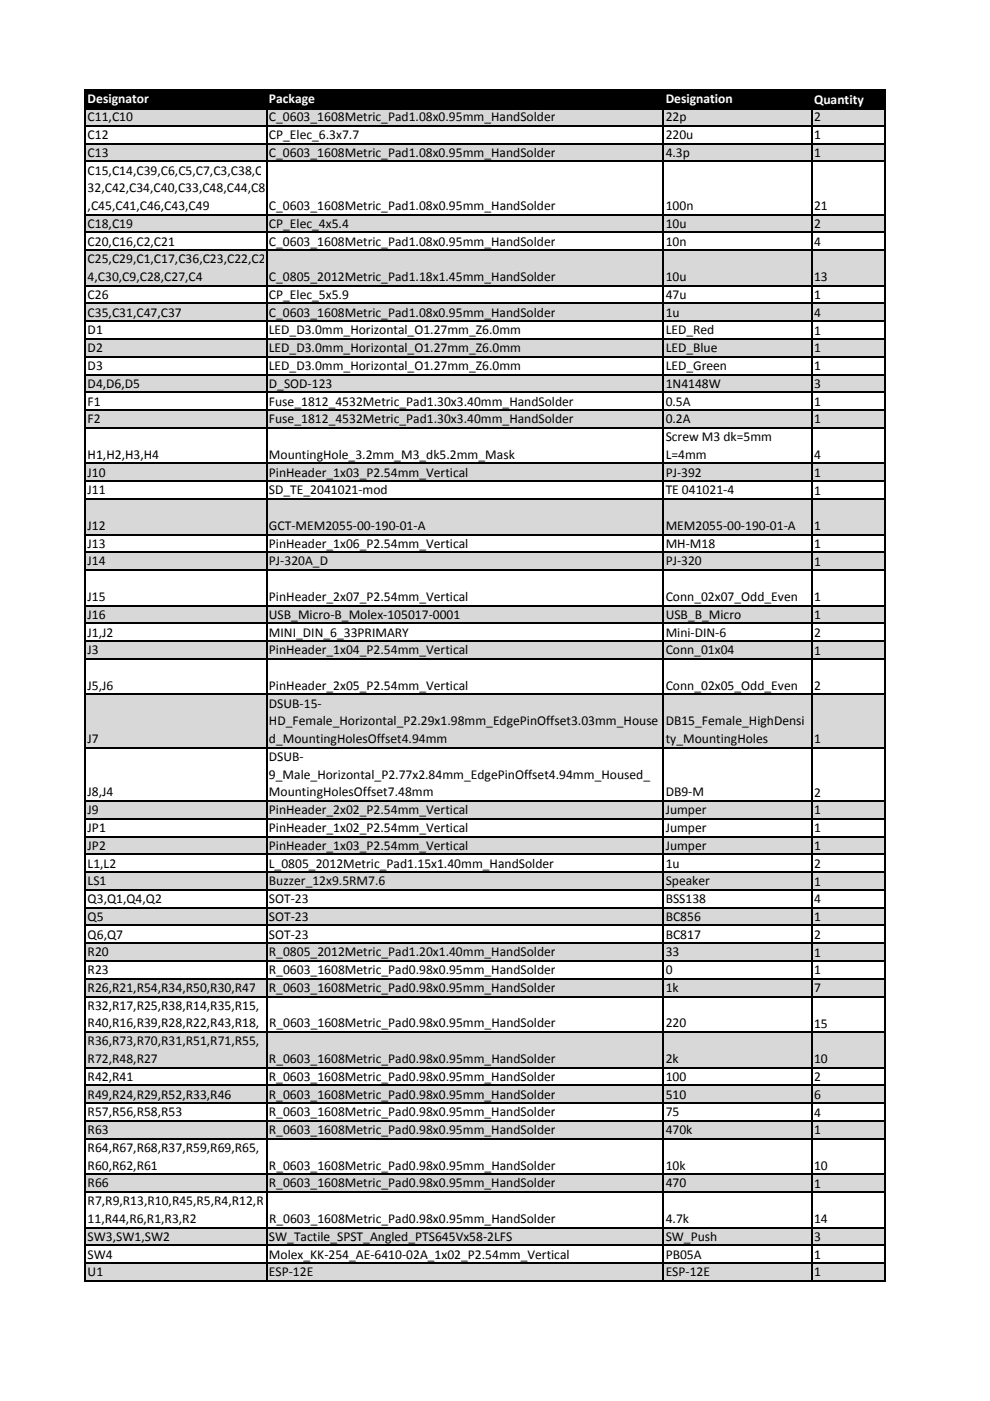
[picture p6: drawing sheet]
<svg xmlns="http://www.w3.org/2000/svg" width="210mm" height="297mm" viewBox="0 0 210 297" stroke-linecap="round" stroke-linejoin="round" font-family="sans-serif">
<defs><g id="words">
<g font-size="2.9" fill="#fff">
<text x="18.6" y="21.9">Designator</text>
<text x="57" y="21.9">Package</text>
<text x="141.1" y="21.9">Designation</text>
<text x="172.6" y="22">Quantity</text>
</g>
<g font-size="2.9">
<text x="18.6" y="25.7">C11,C10</text>
<text x="18.6" y="29.5">C12</text>
<text x="57" y="25.7">C_0603_1608Metric_Pad1.08x0.95mm_HandSolder</text>
<text x="57" y="29.5">CP_Elec_6.3x7.7</text>
<text x="141.1" y="25.7">22p</text>
<text x="141.1" y="29.5">220u</text>
<text x="172.6" y="25.7">2</text>
<text x="172.6" y="29.5">1</text>
<text x="18.6" y="33.2">C13</text>
<text x="57" y="33.2">C_0603_1608Metric_Pad1.08x0.95mm_HandSolder</text>
<text x="141.1" y="33.2">4.3p</text>
<text x="172.6" y="33.3">1</text>
<text x="18.6" y="37">C15,C14,C39,C6,C5,C7,C3,C38,C</text>
<text x="18.6" y="40.8">32,C42,C34,C40,C33,C48,C44,C8</text>
<text x="18.6" y="44.5">,C45,C41,C46,C43,C49</text>
<text x="57" y="44.5">C_0603_1608Metric_Pad1.08x0.95mm_HandSolder</text>
<text x="141.1" y="44.5">100n</text>
<text x="172.6" y="44.6">21</text>
<text x="18.6" y="48.3">C18,C19</text>
<text x="18.6" y="52.1">C20,C16,C2,C21</text>
<text x="57" y="48.3">CP_Elec_4x5.4</text>
<text x="57" y="52.1">C_0603_1608Metric_Pad1.08x0.95mm_HandSolder</text>
<text x="141.1" y="48.3">10u</text>
<text x="141.1" y="52.1">10n</text>
<text x="172.6" y="48.3">2</text>
<text x="172.6" y="52.1">4</text>
<text x="18.6" y="55.8">C25,C29,C1,C17,C36,C23,C22,C2</text>
<text x="18.6" y="59.6">4,C30,C9,C28,C27,C4</text>
<text x="57" y="59.6">C_0805_2012Metric_Pad1.18x1.45mm_HandSolder</text>
<text x="141.1" y="59.6">10u</text>
<text x="172.6" y="59.6">13</text>
<text x="18.6" y="63.4">C26</text>
<text x="57" y="63.4">CP_Elec_5x5.9</text>
<text x="141.1" y="63.4">47u</text>
<text x="172.6" y="63.4">1</text>
<text x="18.6" y="67.1">C35,C31,C47,C37</text>
<text x="18.6" y="70.9">D1</text>
<text x="57" y="67.1">C_0603_1608Metric_Pad1.08x0.95mm_HandSolder</text>
<text x="57" y="70.9">LED_D3.0mm_Horizontal_O1.27mm_Z6.0mm</text>
<text x="141.1" y="67.1">1u</text>
<text x="141.1" y="70.9">LED_Red</text>
<text x="172.6" y="67.2">4</text>
<text x="172.6" y="71">1</text>
<text x="18.6" y="74.7">D2</text>
<text x="57" y="74.7">LED_D3.0mm_Horizontal_O1.27mm_Z6.0mm</text>
<text x="141.1" y="74.7">LED_Blue</text>
<text x="172.6" y="74.7">1</text>
<text x="18.6" y="78.4">D3</text>
<text x="18.6" y="82.2">D4,D6,D5</text>
<text x="57" y="78.4">LED_D3.0mm_Horizontal_O1.27mm_Z6.0mm</text>
<text x="57" y="82.2">D_SOD-123</text>
<text x="141.1" y="78.4">LED_Green</text>
<text x="141.1" y="82.2">1N4148W</text>
<text x="172.6" y="78.5">1</text>
<text x="172.6" y="82.3">3</text>
<text x="18.6" y="86">F1</text>
<text x="18.6" y="89.7">F2</text>
<text x="57" y="86">Fuse_1812_4532Metric_Pad1.30x3.40mm_HandSolder</text>
<text x="57" y="89.7">Fuse_1812_4532Metric_Pad1.30x3.40mm_HandSolder</text>
<text x="141.1" y="86">0.5A</text>
<text x="141.1" y="89.7">0.2A</text>
<text x="172.6" y="86">1</text>
<text x="172.6" y="89.8">1</text>
<text x="141.1" y="93.5">Screw M3 dk=5mm</text>
<text x="18.6" y="97.3">H1,H2,H3,H4</text>
<text x="18.6" y="101">J10</text>
<text x="57" y="101">PinHeader_1x03_P2.54mm_Vertical</text>
<text x="57" y="97.3">MountingHole_3.2mm_M3_dk5.2mm_Mask</text>
<text x="141.1" y="97.3">L=4mm</text>
<text x="141.1" y="101">PJ-392</text>
<text x="172.6" y="101.1">1</text>
<text x="172.6" y="97.3">4</text>
<text x="18.6" y="104.8">J11</text>
<text x="57" y="104.8">SD_TE_2041021-mod</text>
<text x="141.1" y="104.8">TE 041021-4</text>
<text x="172.6" y="104.9">1</text>
<text x="18.6" y="112.4">J12</text>
<text x="57" y="112.4">GCT-MEM2055-00-190-01-A</text>
<text x="141.1" y="112.4">MEM2055-00-190-01-A</text>
<text x="172.6" y="112.4">1</text>
<text x="18.6" y="116.1">J13</text>
<text x="18.6" y="119.9">J14</text>
<text x="57" y="116.1">PinHeader_1x06_P2.54mm_Vertical</text>
<text x="57" y="119.9">PJ-320A_D</text>
<text x="141.1" y="116.1">MH-M18</text>
<text x="141.1" y="119.9">PJ-320</text>
<text x="172.6" y="116.2">1</text>
<text x="172.6" y="119.9">1</text>
<text x="18.6" y="127.4">J15</text>
<text x="18.6" y="131.2">J16</text>
<text x="57" y="131.2">USB_Micro-B_Molex-105017-0001</text>
<text x="57" y="127.4">PinHeader_2x07_P2.54mm_Vertical</text>
<text x="141.1" y="131.2">USB_B_Micro</text>
<text x="141.1" y="127.4">Conn_02x07_Odd_Even</text>
<text x="172.6" y="131.2">1</text>
<text x="172.6" y="127.5">1</text>
<text x="18.6" y="135">J1,J2</text>
<text x="57" y="135">MINI_DIN_6_33PRIMARY</text>
<text x="141.1" y="135">Mini-DIN-6</text>
<text x="172.6" y="135">2</text>
<text x="18.6" y="138.7">J3</text>
<text x="57" y="138.7">PinHeader_1x04_P2.54mm_Vertical</text>
<text x="141.1" y="138.7">Conn_01x04</text>
<text x="172.6" y="138.8">1</text>
<text x="18.6" y="146.3">J5,J6</text>
<text x="57" y="146.3">PinHeader_2x05_P2.54mm_Vertical</text>
<text x="141.1" y="146.3">Conn_02x05_Odd_Even</text>
<text x="172.6" y="146.3">2</text>
<text x="57" y="150">DSUB-15-</text>
<text x="57" y="153.8">HD_Female_Horizontal_P2.29x1.98mm_EdgePinOffset3.03mm_House</text>
<text x="141.1" y="153.8">DB15_Female_HighDensi</text>
<text x="18.6" y="157.6">J7</text>
<text x="57" y="157.6">d_MountingHolesOffset4.94mm</text>
<text x="57" y="161.3">DSUB-</text>
<text x="141.1" y="157.6">ty_MountingHoles</text>
<text x="172.6" y="157.6">1</text>
<text x="57" y="165.1">9_Male_Horizontal_P2.77x2.84mm_EdgePinOffset4.94mm_Housed_</text>
<text x="18.6" y="172.6">J9</text>
<text x="18.6" y="168.9">J8,J4</text>
<text x="57" y="168.9">MountingHolesOffset7.48mm</text>
<text x="57" y="172.6">PinHeader_2x02_P2.54mm_Vertical</text>
<text x="141.1" y="172.6">Jumper</text>
<text x="141.1" y="168.9">DB9-M</text>
<text x="172.6" y="168.9">2</text>
<text x="172.6" y="172.7">1</text>
<text x="18.6" y="176.4">JP1</text>
<text x="57" y="176.4">PinHeader_1x02_P2.54mm_Vertical</text>
<text x="141.1" y="176.4">Jumper</text>
<text x="172.6" y="176.4">1</text>
<text x="18.6" y="180.2">JP2</text>
<text x="18.6" y="183.9">L1,L2</text>
<text x="57" y="180.2">PinHeader_1x03_P2.54mm_Vertical</text>
<text x="57" y="183.9">L_0805_2012Metric_Pad1.15x1.40mm_HandSolder</text>
<text x="141.1" y="180.2">Jumper</text>
<text x="141.1" y="183.9">1u</text>
<text x="172.6" y="180.2">1</text>
<text x="172.6" y="184">2</text>
<text x="18.6" y="187.7">LS1</text>
<text x="18.6" y="191.5">Q3,Q1,Q4,Q2</text>
<text x="57" y="187.7">Buzzer_12x9.5RM7.6</text>
<text x="57" y="191.5">SOT-23</text>
<text x="141.1" y="187.7">Speaker</text>
<text x="141.1" y="191.5">BSS138</text>
<text x="172.6" y="187.7">1</text>
<text x="172.6" y="191.5">4</text>
<text x="18.6" y="195.2">Q5</text>
<text x="57" y="195.2">SOT-23</text>
<text x="141.1" y="195.2">BC856</text>
<text x="172.6" y="195.3">1</text>
<text x="18.6" y="199">Q6,Q7</text>
<text x="18.6" y="202.8">R20</text>
<text x="57" y="199">SOT-23</text>
<text x="57" y="202.8">R_0805_2012Metric_Pad1.20x1.40mm_HandSolder</text>
<text x="141.1" y="199">BC817</text>
<text x="141.1" y="202.8">33</text>
<text x="172.6" y="199.1">2</text>
<text x="172.6" y="202.8">1</text>
<text x="18.6" y="206.5">R23</text>
<text x="57" y="206.5">R_0603_1608Metric_Pad0.98x0.95mm_HandSolder</text>
<text x="141.1" y="206.5">0</text>
<text x="172.6" y="206.6">1</text>
<text x="18.6" y="210.3">R26,R21,R54,R34,R50,R30,R47</text>
<text x="18.6" y="214.1">R32,R17,R25,R38,R14,R35,R15,</text>
<text x="57" y="210.3">R_0603_1608Metric_Pad0.98x0.95mm_HandSolder</text>
<text x="141.1" y="210.3">1k</text>
<text x="172.6" y="210.4">7</text>
<text x="18.6" y="217.8">R40,R16,R39,R28,R22,R43,R18,</text>
<text x="18.6" y="221.6">R36,R73,R70,R31,R51,R71,R55,</text>
<text x="57" y="217.8">R_0603_1608Metric_Pad0.98x0.95mm_HandSolder</text>
<text x="141.2" y="217.8">220</text>
<text x="172.6" y="217.9">15</text>
<text x="18.6" y="225.4">R72,R48,R27</text>
<text x="57" y="225.4">R_0603_1608Metric_Pad0.98x0.95mm_HandSolder</text>
<text x="141.1" y="225.4">2k</text>
<text x="172.6" y="225.4">10</text>
<text x="18.6" y="229.2">R42,R41</text>
<text x="18.6" y="232.9">R49,R24,R29,R52,R33,R46</text>
<text x="57" y="229.2">R_0603_1608Metric_Pad0.98x0.95mm_HandSolder</text>
<text x="57" y="232.9">R_0603_1608Metric_Pad0.98x0.95mm_HandSolder</text>
<text x="141.1" y="229.2">100</text>
<text x="141.1" y="232.9">510</text>
<text x="172.6" y="229.2">2</text>
<text x="172.6" y="233">6</text>
<text x="18.6" y="236.7">R57,R56,R58,R53</text>
<text x="57" y="236.7">R_0603_1608Metric_Pad0.98x0.95mm_HandSolder</text>
<text x="141.1" y="236.7">75</text>
<text x="172.6" y="236.7">4</text>
<text x="18.6" y="240.5">R63</text>
<text x="18.6" y="244.2">R64,R67,R68,R37,R59,R69,R65,</text>
<text x="57" y="240.5">R_0603_1608Metric_Pad0.98x0.95mm_HandSolder</text>
<text x="141.1" y="240.5">470k</text>
<text x="172.6" y="240.5">1</text>
<text x="18.6" y="248">R60,R62,R61</text>
<text x="18.6" y="251.8">R66</text>
<text x="57" y="251.8">R_0603_1608Metric_Pad0.98x0.95mm_HandSolder</text>
<text x="57" y="248">R_0603_1608Metric_Pad0.98x0.95mm_HandSolder</text>
<text x="141.1" y="251.8">470</text>
<text x="141.1" y="248">10k</text>
<text x="172.6" y="251.8">1</text>
<text x="172.6" y="248">10</text>
<text x="18.6" y="255.5">R7,R9,R13,R10,R45,R5,R4,R12,R</text>
<text x="18.6" y="259.3">11,R44,R6,R1,R3,R2</text>
<text x="18.6" y="263.1">SW3,SW1,SW2</text>
<text x="57" y="263.1">SW_Tactile_SPST_Angled_PTS645Vx58-2LFS</text>
<text x="57" y="259.3">R_0603_1608Metric_Pad0.98x0.95mm_HandSolder</text>
<text x="141.1" y="263.1">SW_Push</text>
<text x="141.2" y="259.3">4.7k</text>
<text x="172.6" y="263.1">3</text>
<text x="172.6" y="259.3">14</text>
<text x="18.6" y="266.8">SW4</text>
<text x="57" y="266.8">Molex_KK-254_AE-6410-02A_1x02_P2.54mm_Vertical</text>
<text x="141.1" y="266.8">PB05A</text>
<text x="172.6" y="266.9">1</text>
<text x="18.6" y="270.6">U1</text>
<text x="57" y="270.6">ESP-12E</text>
<text x="141.1" y="270.6">ESP-12E</text>
<text x="172.6" y="270.6">1</text>
</g>
</g></defs>
<path d="M18.2 19.3h169.5v3.6h-169.5z" fill="#000"/>
<g fill="#d8d8d8">
<path d="M18.2 22.9h169.5v3.8h-169.5z"/>
<path d="M18.2 30.4h169.5v3.8h-169.5z"/>
<path d="M18.2 45.5h169.5v3.8h-169.5z"/>
<path d="M18.2 53h169.5v7.6h-169.5z"/>
<path d="M18.2 64.3h169.5v3.9h-169.5z"/>
<path d="M18.2 71.9h169.5v3.8h-169.5z"/>
<path d="M18.2 79.4h169.5v3.8h-169.5z"/>
<path d="M18.2 87h169.5v3.8h-169.5z"/>
<path d="M18.2 98.3h169.5v3.8h-169.5z"/>
<path d="M18.2 105.8h169.5v7.6h-169.5z"/>
<path d="M18.2 117.1h169.5v3.8h-169.5z"/>
<path d="M18.2 128.4h169.5v3.8h-169.5z"/>
<path d="M18.2 135.9h169.5v3.8h-169.5z"/>
<path d="M18.2 147.2h169.5v11.4h-169.5z"/>
<path d="M18.2 169.8h169.5v3.9h-169.5z"/>
<path d="M18.2 177.4h169.5v3.8h-169.5z"/>
<path d="M18.2 184.9h169.5v3.8h-169.5z"/>
<path d="M18.2 192.4h169.5v3.9h-169.5z"/>
<path d="M18.2 200h169.5v3.8h-169.5z"/>
<path d="M18.2 207.5h169.5v3.8h-169.5z"/>
<path d="M18.2 218.8h169.5v7.6h-169.5z"/>
<path d="M18.2 230.1h169.5v3.8h-169.5z"/>
<path d="M18.2 237.7h169.5v3.8h-169.5z"/>
<path d="M18.2 249h169.5v3.8h-169.5z"/>
<path d="M18.2 260.3h169.5v3.8h-169.5z"/>
<path d="M18.2 267.8h169.5v3.8h-169.5z"/>
</g>
<g fill="none" stroke="#000" stroke-width=".25">
<path d="M18.1 19.4v3.2M56.5 19.4v3.2M140.6 19.4v3.2M172.1 19.4v3.2M187.7 19.4v3.2M18.1 23.2v248.5M18.2 26.7h169.6M18.2 30.4h169.6M18.2 34.2h169.6M56.5 23.2v248.5M140.6 23.2v248.5M172.1 23.2v248.5"/>
<path d="M187.7 23.2v248.5M18.2 45.5h169.6M18.2 49.3h169.6M18.2 53h169.6M18.2 60.6h169.6M18.2 64.3h169.6M18.2 68.1h169.6M18.2 71.9h169.6M18.2 75.6h169.6M18.2 79.4h169.6M18.2 83.2h169.6M18.2 87h169.6"/>
<path d="M18.2 90.7h169.6M18.2 98.3h169.6M18.2 102h169.6M18.2 105.8h169.6M18.2 113.3h169.6M18.2 117.1h169.6M18.2 120.9h169.6M18.2 128.4h169.6M18.2 132.2h169.6M18.2 135.9h169.6M18.2 139.7h169.6M18.2 147.2h169.6"/>
<path d="M18.2 158.5h169.6M18.2 169.8h169.6M18.2 173.6h169.6M18.2 177.4h169.6M18.2 181.1h169.6M18.2 184.9h169.6M18.2 188.7h169.6M18.2 192.4h169.6M18.2 196.2h169.6M18.2 200h169.6M18.2 203.8h169.6M18.2 207.5h169.6"/>
<path d="M18.2 211.3h169.6M18.2 218.8h169.6M18.2 226.4h169.6M18.2 230.1h169.6M18.2 233.9h169.6M18.2 237.7h169.6M18.2 241.4h169.6M18.2 249h169.6M18.2 252.7h169.6M18.2 260.3h169.6M18.2 264h169.6M18.2 267.8h169.6"/>
<path d="M18.2 271.6h169.6"/>
</g>
<path d="M17.9 18.9h169.9v.5h-169.9zM17.9 22.6h169.9v.6h-169.9z" fill="#000"/>
<use href="#words"/>
</svg>
